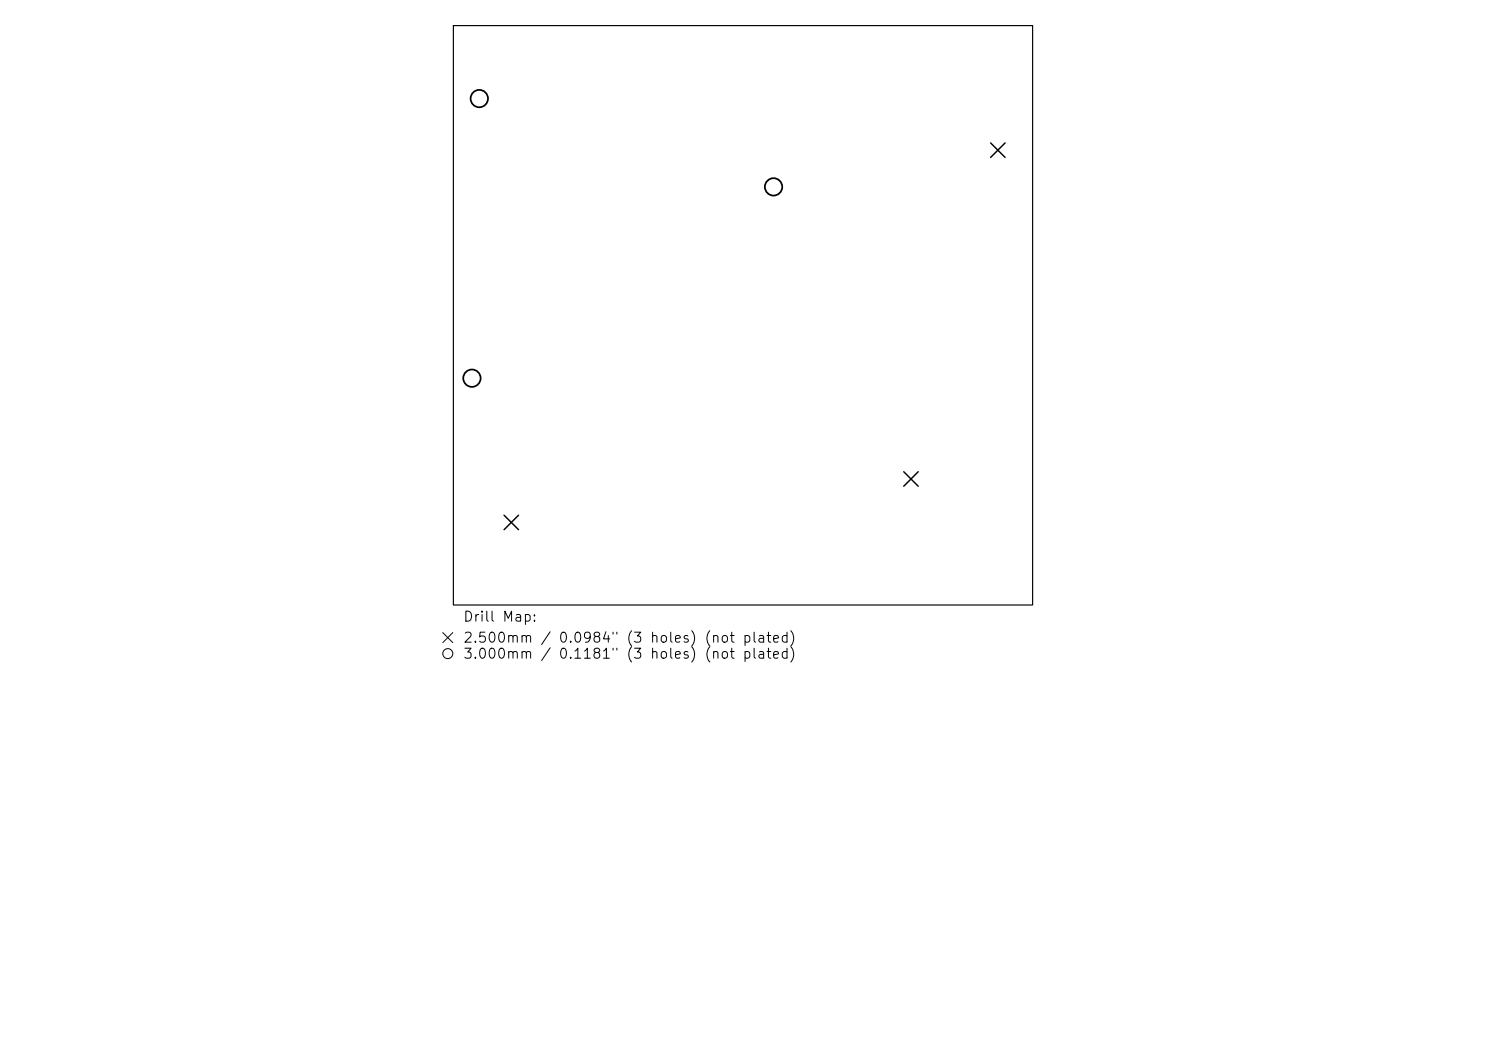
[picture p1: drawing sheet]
<svg xmlns="http://www.w3.org/2000/svg" width="297mm" height="210mm" viewBox="0 0 297 210" stroke-linecap="round" stroke-linejoin="round" font-family="sans-serif">
<defs><g id="words">
<g font-size="2">
<text x="92.4" y="124.7">Drill Map:</text>
<text x="92.4" y="128.9">2.500mm / 0.0984&quot; (3 holes) (not plated)</text>
<text x="92.4" y="132.1">3.000mm / 0.1181&quot; (3 holes) (not plated)</text>
</g>
</g></defs>
<path d="M90.6 5.1h115.8v115.8h-115.8z" fill="none" stroke="#000" stroke-width=".23"/>
<path d="M198 28.6l2.9 2.9M200.9 28.6l-2.9 2.9M180.6 94.3l2.9 2.9M183.5 94.3l-2.9 2.9M100.7 102.9l2.9 2.9M103.6 102.9l-2.9 2.9" fill="none" stroke="#000" stroke-width=".29"/>
<g fill="none" stroke="#000" stroke-width=".35">
<circle cx="95.8" cy="19.7" r="1.74"/>
<circle cx="154.6" cy="37.3" r="1.74"/>
<circle cx="94.3" cy="75.6" r="1.74"/>
</g>
<g fill="none" stroke="#000" stroke-width=".2">
<path d="M88.5 126.4l2 2M90.5 126.4l-2 2"/>
<circle cx="89.5" cy="130.6" r="1"/>
</g>
<use href="#words"/>
</svg>
